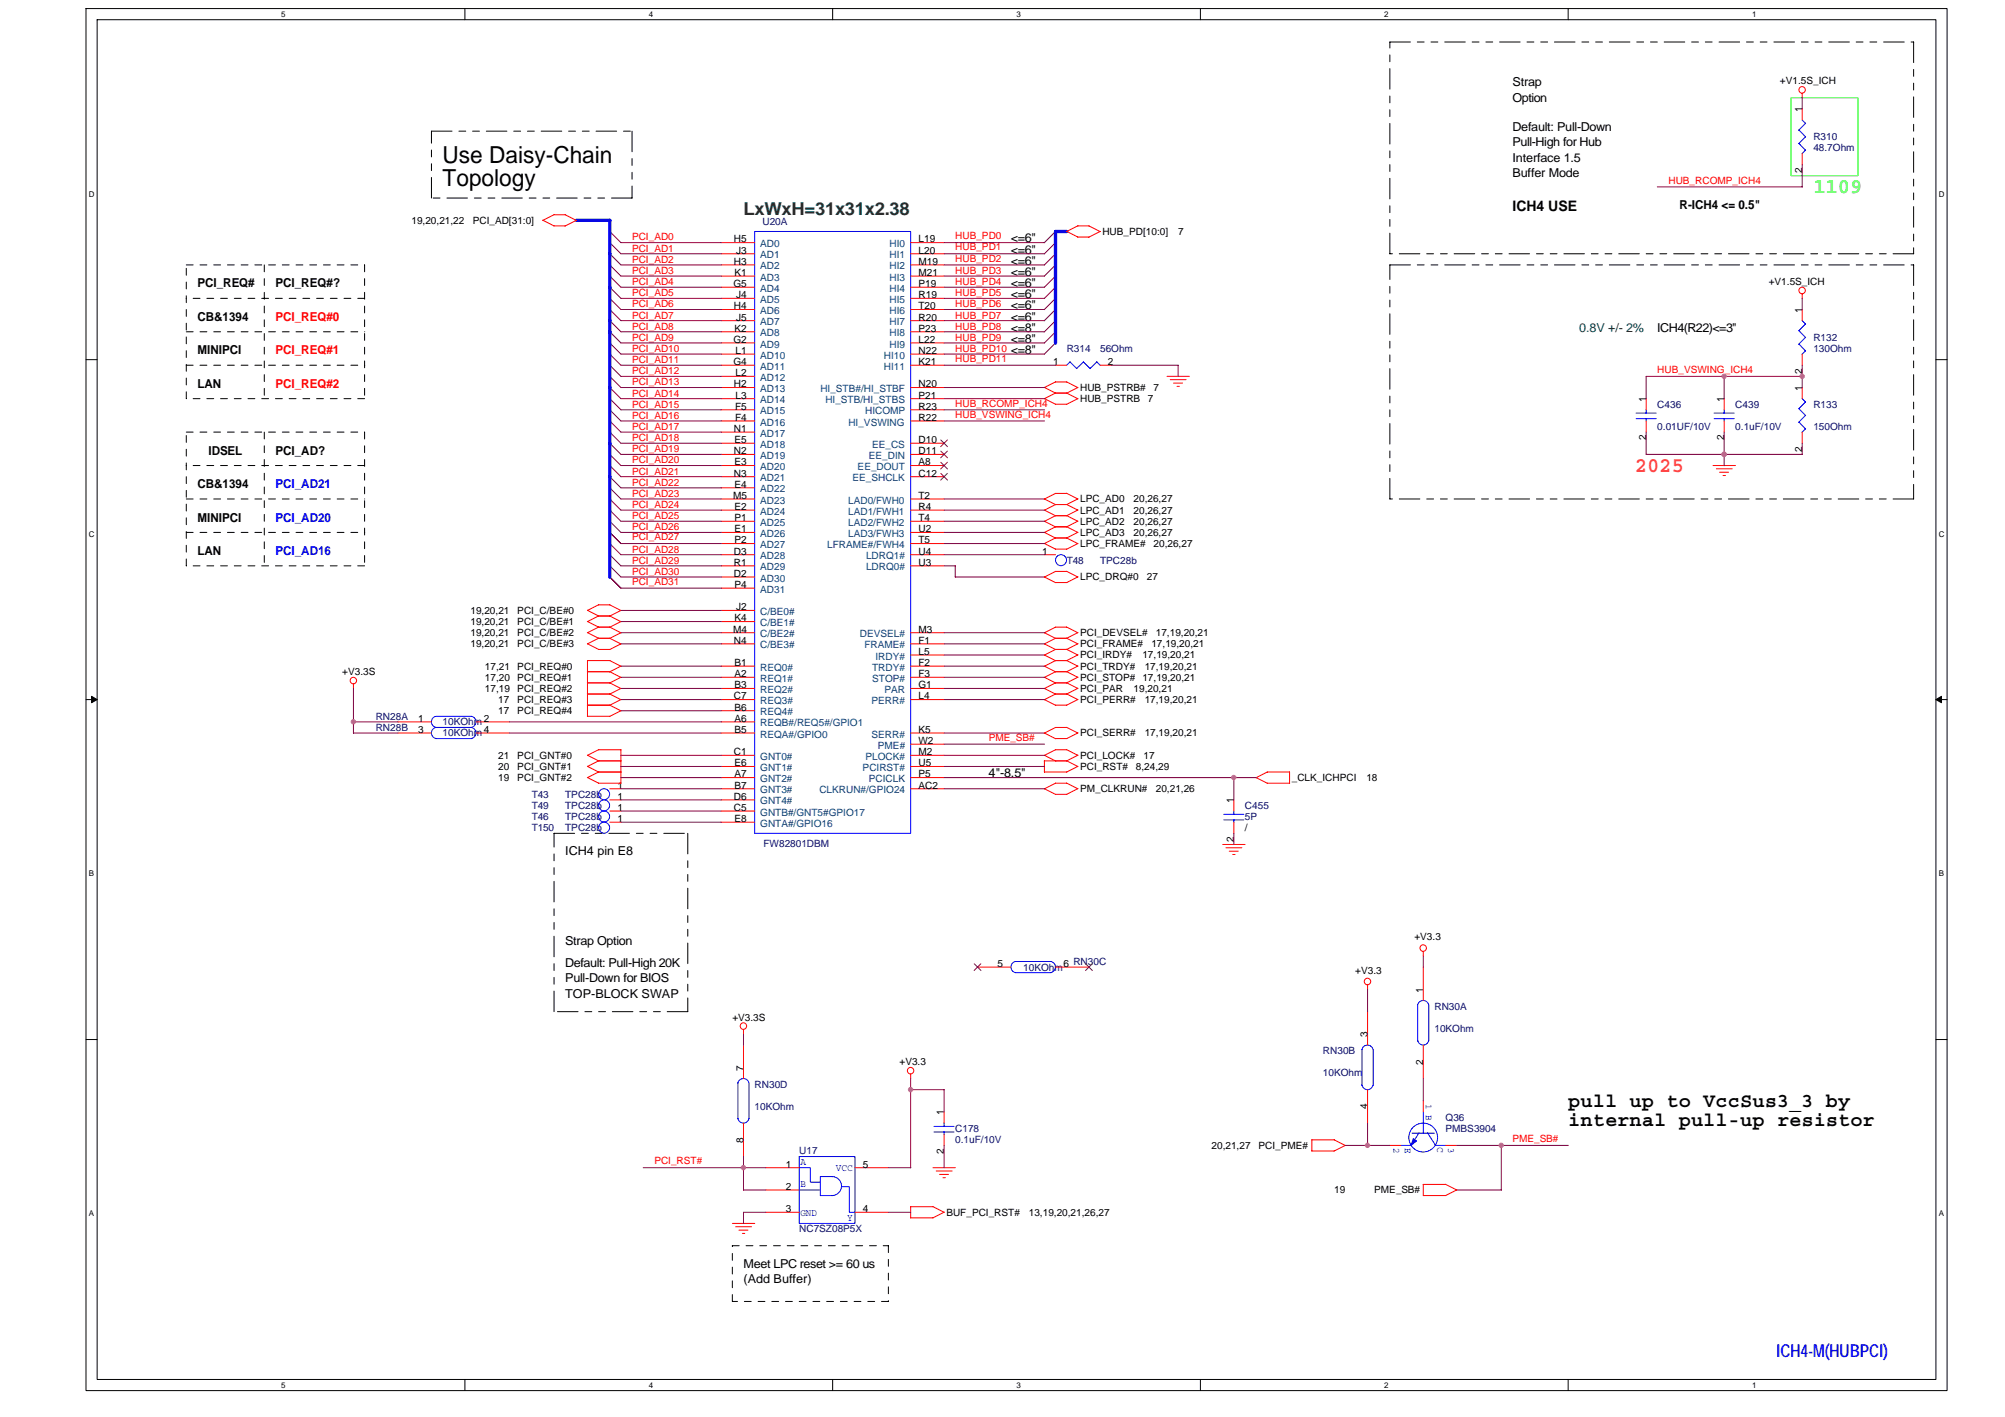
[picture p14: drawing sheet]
<svg xmlns="http://www.w3.org/2000/svg" width="297mm" height="210mm" viewBox="0 0 297 210" stroke-linecap="round" stroke-linejoin="round" font-family="sans-serif">
<defs><g id="words">
<g font-size="3.5">
<text x="65.6" y="24.2">Use Daisy-Chain</text>
<text x="65.6" y="27.6">Topology</text>
</g>
<text font-size="3.1" fill="#0f0" x="268.6" y="28.7">1109</text>
<text font-size="3.1" fill="#ff8000" x="242.2" y="69.9">2025</text>
<g font-size="3">
<text x="232.3" y="163.9">pull up to VccSus3_3 by</text>
<text x="232.3" y="166.8">internal pull-up resistor</text>
</g>
<text font-size="2.6" fill="#008000" x="110.1" y="31.8">LxWxH=31x31x2.38</text>
<text font-size="2.6" fill="#00f" x="263.2" y="201.1">ICH4-M(HUBPCI)</text>
<text font-size="2.1" x="224.1" y="31.3">ICH4 USE</text>
<g font-size="1.8">
<text x="224.1" y="12.8">Strap</text>
<text x="224.1" y="15.1">Option</text>
<text x="224.1" y="19.4">Default: Pull-Down</text>
<text x="224.1" y="21.7">Pull-High for Hub</text>
<text x="224.1" y="24">Interface 1.5</text>
<text x="224.1" y="26.3">Buffer Mode</text>
<text x="149.8" y="35.9">&lt;=6&quot;</text>
<text x="248.8" y="31">R-ICH4 &lt;= 0.5&quot;</text>
<text x="149.8" y="39.2">&lt;=6&quot;</text>
<text x="149.8" y="40.9">&lt;=6&quot;</text>
<text x="149.8" y="37.6">&lt;=6&quot;</text>
<text x="29.2" y="42.6">PCI_REQ#</text>
<text x="29.2" y="47.5">CB&amp;1394</text>
<text x="40.8" y="42.6">PCI_REQ#?</text>
<text x="149.8" y="45.8">&lt;=6&quot;</text>
<text x="149.8" y="42.5">&lt;=6&quot;</text>
<text x="149.8" y="47.5">&lt;=6&quot;</text>
<text x="149.8" y="44.2">&lt;=6&quot;</text>
<text x="29.2" y="52.5">MINIPCI</text>
<text x="149.8" y="52.4">&lt;=8&quot;</text>
<text x="149.8" y="49.1">&lt;=8&quot;</text>
<text x="149.8" y="50.8">&lt;=8&quot;</text>
<text x="245.5" y="49.1">ICH4(R22)&lt;=3&quot;</text>
<text x="29.2" y="57.4">LAN</text>
<text x="30.9" y="67.4">IDSEL</text>
<text x="40.8" y="67.4">PCI_AD?</text>
<text x="29.2" y="77.3">MINIPCI</text>
<text x="29.2" y="72.3">CB&amp;1394</text>
<text x="29.2" y="82.2">LAN</text>
<text x="146.5" y="115.2">4&quot;-8.5&quot;</text>
<text x="83.7" y="126.7">ICH4 pin E8</text>
<text x="83.7" y="139.9">Strap Option</text>
<text x="83.7" y="143.2">Default: Pull-High 20K</text>
<text x="83.7" y="145.5">Pull-Down for BIOS</text>
<text x="83.7" y="147.8">TOP-BLOCK SWAP</text>
<text x="110.1" y="187.8">Meet LPC reset &gt;= 60 us</text>
<text x="110.1" y="190.1">(Add Buffer)</text>
</g>
<g font-size="1.8" fill="#f00">
<text x="40.8" y="47.5">PCI_REQ#0</text>
<text x="40.8" y="52.5">PCI_REQ#1</text>
<text x="40.8" y="57.4">PCI_REQ#2</text>
</g>
<text font-size="1.8" fill="#008000" x="234" y="49.1">0.8V +/- 2%</text>
<g font-size="1.8" fill="#00f">
<text x="40.8" y="77.3">PCI_AD20</text>
<text x="40.8" y="72.3">PCI_AD21</text>
<text x="40.8" y="82.2">PCI_AD16</text>
</g>
<g font-size="1.5">
<text x="263.7" y="12.5">+V1.5S_ICH</text>
<text x="267" y="16.6" transform="rotate(-90 267 16.6)">1</text>
<text x="267" y="25.6" transform="rotate(-90 267 25.6)">2</text>
<text x="61" y="33.1">19,20,21,22</text>
<text x="70" y="33.1">PCI_AD[31:0]</text>
<text x="108.7" y="35.9">H5</text>
<text x="136.1" y="35.9">L19</text>
<text x="163.3" y="34.8">HUB_PD[10:0]</text>
<text x="174.5" y="34.8">7</text>
<text x="108.7" y="39.2">H3</text>
<text x="108.8" y="40.9">K1</text>
<text x="109.1" y="37.6">J3</text>
<text x="136.1" y="37.6">L20</text>
<text x="136.1" y="39.2">M19</text>
<text x="136.1" y="40.9">M21</text>
<text x="108.7" y="42.5">G5</text>
<text x="108.7" y="45.8">H4</text>
<text x="109.1" y="44.2">J4</text>
<text x="109.1" y="47.5">J5</text>
<text x="136.1" y="42.5">P19</text>
<text x="136.1" y="44.2">R19</text>
<text x="136.1" y="45.8">T20</text>
<text x="136.1" y="47.5">R20</text>
<text x="262" y="42.2">+V1.5S_ICH</text>
<text x="267" y="46.3" transform="rotate(-90 267 46.3)">1</text>
<text x="108.7" y="50.8">G2</text>
<text x="108.8" y="49.1">K2</text>
<text x="109" y="52.4">L1</text>
<text x="136.1" y="49.1">P23</text>
<text x="136.1" y="50.8">L22</text>
<text x="136.1" y="52.4">N22</text>
<text x="108.7" y="54.1">G4</text>
<text x="108.7" y="57.4">H2</text>
<text x="109" y="55.7">L2</text>
<text x="109" y="59">L3</text>
<text x="136.1" y="54.1">K21</text>
<text x="136.1" y="57.4">N20</text>
<text x="136.1" y="59">P21</text>
<text x="156" y="54.1">1</text>
<text x="160" y="59.6">HUB_PSTRB</text>
<text x="160" y="57.9">HUB_PSTRB#</text>
<text x="164.1" y="54.1">2</text>
<text x="170.1" y="59.6">7</text>
<text x="170.9" y="57.9">7</text>
<text x="243.9" y="59.5" transform="rotate(-90 243.9 59.5)">1</text>
<text x="255.4" y="59.5" transform="rotate(-90 255.4 59.5)">1</text>
<text x="267" y="57.9" transform="rotate(-90 267 57.9)">1</text>
<text x="267" y="55.3" transform="rotate(-90 267 55.3)">2</text>
<text x="108.7" y="64">N1</text>
<text x="108.8" y="65.6">E5</text>
<text x="108.9" y="60.7">F5</text>
<text x="108.9" y="62.3">F4</text>
<text x="136.1" y="60.7">R23</text>
<text x="136.1" y="62.3">R22</text>
<text x="136.1" y="65.6">D10</text>
<text x="243.9" y="65.2" transform="rotate(-90 243.9 65.2)">2</text>
<text x="255.4" y="65.2" transform="rotate(-90 255.4 65.2)">2</text>
<text x="108.7" y="67.3">N2</text>
<text x="108.7" y="70.6">N3</text>
<text x="108.8" y="68.9">E3</text>
<text x="136.1" y="67.3">D11</text>
<text x="136.1" y="68.9">A8</text>
<text x="136.1" y="70.6">C12</text>
<text x="267" y="66.9" transform="rotate(-90 267 66.9)">2</text>
<text x="108.6" y="73.9">M5</text>
<text x="108.8" y="72.2">E4</text>
<text x="108.8" y="75.5">E2</text>
<text x="108.8" y="77.2">P1</text>
<text x="136.1" y="73.9">T2</text>
<text x="136.1" y="75.5">R4</text>
<text x="136.1" y="77.2">T4</text>
<text x="160" y="74.4">LPC_AD0</text>
<text x="160" y="76.1">LPC_AD1</text>
<text x="160" y="77.7">LPC_AD2</text>
<text x="167.9" y="74.4">20,26,27</text>
<text x="167.9" y="76.1">20,26,27</text>
<text x="167.9" y="77.7">20,26,27</text>
<text x="108.7" y="82.1">D3</text>
<text x="108.7" y="83.8">R1</text>
<text x="108.8" y="78.8">E1</text>
<text x="108.8" y="80.5">P2</text>
<text x="136.1" y="78.8">U2</text>
<text x="136.1" y="80.5">T5</text>
<text x="136.1" y="82.1">U4</text>
<text x="136.1" y="83.8">U3</text>
<text x="154.4" y="82.1">1</text>
<text x="160" y="79.4">LPC_AD3</text>
<text x="160" y="81">LPC_FRAME#</text>
<text x="167.9" y="79.4">20,26,27</text>
<text x="170.9" y="81">20,26,27</text>
<text x="108.7" y="85.4">D2</text>
<text x="108.8" y="87.1">P4</text>
<text x="160" y="86">LPC_DRQ#0</text>
<text x="169.9" y="86">27</text>
<text x="69.7" y="95.9">19,20,21</text>
<text x="69.7" y="90.9">19,20,21</text>
<text x="69.7" y="94.2">19,20,21</text>
<text x="69.7" y="92.6">19,20,21</text>
<text x="76.6" y="95.9">PCI_C/BE#3</text>
<text x="76.6" y="90.9">PCI_C/BE#0</text>
<text x="76.6" y="94.2">PCI_C/BE#2</text>
<text x="76.6" y="92.6">PCI_C/BE#1</text>
<text x="108.6" y="93.7">M4</text>
<text x="108.7" y="95.4">N4</text>
<text x="108.8" y="92.1">K4</text>
<text x="109.1" y="90.4">J2</text>
<text x="136.1" y="93.7">M3</text>
<text x="136.1" y="95.4">F1</text>
<text x="160" y="94.2">PCI_DEVSEL#</text>
<text x="160" y="95.9">PCI_FRAME#</text>
<text x="170.6" y="95.9">17,19,20,21</text>
<text x="171.2" y="94.2">17,19,20,21</text>
<text x="50.7" y="100">+V3.3S</text>
<text x="71.8" y="100.8">17,20</text>
<text x="71.8" y="99.2">17,21</text>
<text x="76.6" y="100.8">PCI_REQ#1</text>
<text x="76.6" y="99.2">PCI_REQ#0</text>
<text x="108.8" y="102">B3</text>
<text x="108.8" y="100.3">A2</text>
<text x="108.8" y="98.7">B1</text>
<text x="136.1" y="97">L5</text>
<text x="136.1" y="98.7">F2</text>
<text x="136.1" y="100.3">F3</text>
<text x="136.1" y="102">G1</text>
<text x="160" y="99.2">PCI_TRDY#</text>
<text x="160" y="100.8">PCI_STOP#</text>
<text x="160" y="97.5">PCI_IRDY#</text>
<text x="169.2" y="97.5">17,19,20,21</text>
<text x="169.2" y="100.8">17,19,20,21</text>
<text x="169.6" y="99.2">17,19,20,21</text>
<text x="61.9" y="106.9">1</text>
<text x="71.7" y="106.9">2</text>
<text x="71.8" y="102.5">17,19</text>
<text x="73.8" y="105.8">17</text>
<text x="73.8" y="104.1">17</text>
<text x="76.6" y="102.5">PCI_REQ#2</text>
<text x="76.6" y="105.8">PCI_REQ#4</text>
<text x="76.6" y="104.1">PCI_REQ#3</text>
<text x="108.7" y="103.6">C7</text>
<text x="108.8" y="106.9">A6</text>
<text x="108.8" y="105.3">B6</text>
<text x="136.1" y="103.6">L4</text>
<text x="160" y="104.1">PCI_PERR#</text>
<text x="160" y="102.5">PCI_PAR</text>
<text x="167.9" y="102.5">19,20,21</text>
<text x="169.6" y="104.1">17,19,20,21</text>
<text x="61.9" y="108.6">3</text>
<text x="71.7" y="108.6">4</text>
<text x="73.8" y="112.4">21</text>
<text x="76.6" y="112.4">PCI_GNT#0</text>
<text x="108.7" y="111.9">C1</text>
<text x="108.8" y="108.6">B5</text>
<text x="108.8" y="113.5">E6</text>
<text x="136.1" y="108.6">K5</text>
<text x="136.1" y="110.2">W2</text>
<text x="136.1" y="111.9">M2</text>
<text x="136.1" y="113.5">U5</text>
<text x="160" y="112.4">PCI_LOCK#</text>
<text x="160" y="109.1">PCI_SERR#</text>
<text x="169.4" y="112.4">17</text>
<text x="169.6" y="109.1">17,19,20,21</text>
<text x="73.8" y="114">20</text>
<text x="73.8" y="115.7">19</text>
<text x="76.6" y="114">PCI_GNT#1</text>
<text x="76.6" y="115.7">PCI_GNT#2</text>
<text x="91.5" y="118.5">1</text>
<text x="91.5" y="116.8">1</text>
<text x="108.7" y="118.5">D6</text>
<text x="108.8" y="116.8">B7</text>
<text x="108.8" y="115.2">A7</text>
<text x="136.1" y="115.2">P5</text>
<text x="136.1" y="116.8">AC2</text>
<text x="160" y="117.3">PM_CLKRUN#</text>
<text x="160" y="114">PCI_RST#</text>
<text x="168.3" y="114">8,24,29</text>
<text x="171.2" y="117.3">20,21,26</text>
<text x="182.8" y="119" transform="rotate(-90 182.8 119)">1</text>
<text x="191.4" y="115.7">_CLK_ICHPCI</text>
<text x="202.4" y="115.7">18</text>
<text x="91.5" y="121.8">1</text>
<text x="91.5" y="120.1">1</text>
<text x="108.7" y="120.1">C5</text>
<text x="108.8" y="121.8">E8</text>
<text x="182.8" y="124.7" transform="rotate(-90 182.8 124.7)">2</text>
<text x="184.4" y="123.1">/</text>
<text x="147.8" y="143.2">5</text>
<text x="157.5" y="143.2">6 RN30C</text>
<text x="209.5" y="139.3">+V3.3</text>
<text x="200.8" y="144.3">+V3.3</text>
<text x="210.8" y="147" transform="rotate(-90 210.8 147)">1</text>
<text x="108.5" y="151.2">+V3.3S</text>
<text x="202.6" y="153.6" transform="rotate(-90 202.6 153.6)">3</text>
<text x="110.1" y="158.6" transform="rotate(-90 110.1 158.6)">7</text>
<text x="133.3" y="157.8">+V3.3</text>
<text x="210.8" y="157.7" transform="rotate(-90 210.8 157.7)">2</text>
<text x="139.8" y="165.2" transform="rotate(-90 139.8 165.2)">1</text>
<text x="202.6" y="164.3" transform="rotate(-90 202.6 164.3)">4</text>
<text x="110.1" y="169.2" transform="rotate(-90 110.1 169.2)">8</text>
<text x="116.4" y="173">1</text>
<text x="127.8" y="173">5</text>
<text x="139.8" y="170.9" transform="rotate(-90 139.8 170.9)">2</text>
<text x="179.5" y="170.2">20,21,27</text>
<text x="186.4" y="170.2">PCI_PME#</text>
<text x="116.4" y="176.3">2</text>
<text x="116.4" y="179.6">3</text>
<text x="127.8" y="179.6">4</text>
<text x="197.7" y="176.8">19</text>
<text x="203.6" y="176.8">PME_SB#</text>
<text x="140.2" y="180.1">BUF_PCI_RST#</text>
<text x="152.4" y="180.1">13,19,20,21,26,27</text>
</g>
<g font-size="1.5" fill="#000080">
<text x="268.6" y="20.8">R310</text>
<text x="268.6" y="22.4">48.7Ohm</text>
<text x="113" y="33.3">U20A</text>
<text x="158" y="52.1">R314</text>
<text x="163" y="52.1">56Ohm</text>
<text x="268.6" y="50.5">R132</text>
<text x="268.6" y="52.1">130Ohm</text>
<text x="245.5" y="60.4">C436</text>
<text x="245.5" y="63.7">0.01UF/10V</text>
<text x="257.1" y="60.4">C439</text>
<text x="257.1" y="63.7">0.1uF/10V</text>
<text x="268.6" y="60.4">R133</text>
<text x="268.6" y="63.7">150Ohm</text>
<text x="158" y="83.5">T48</text>
<text x="163" y="83.5">TPC28b</text>
<text x="55.7" y="106.6">RN28A</text>
<text x="65.6" y="107.4">10KOhm</text>
<text x="55.7" y="108.3">RN28B</text>
<text x="65.6" y="109.1">10KOhm</text>
<text x="78.8" y="119.8">T49</text>
<text x="78.8" y="118.2">T43</text>
<text x="83.7" y="119.8">TPC28b</text>
<text x="83.7" y="118.2">TPC28b</text>
<text x="184.4" y="119.8">C455</text>
<text x="78.8" y="123.1">T150</text>
<text x="78.8" y="121.5">T46</text>
<text x="83.7" y="123.1">TPC28b</text>
<text x="83.7" y="121.5">TPC28b</text>
<text x="113.1" y="125.4">FW82801DBM</text>
<text x="184.4" y="121.5">5P</text>
<text x="151.6" y="143.8">10KOhm</text>
<text x="212.5" y="149.5">RN30A</text>
<text x="212.5" y="152.8">10KOhm</text>
<text x="111.8" y="161.1">RN30D</text>
<text x="196" y="156.1">RN30B</text>
<text x="196" y="159.4">10KOhm</text>
<text x="111.8" y="164.4">10KOhm</text>
<text x="141.5" y="167.7">C178</text>
<text x="214.2" y="166.1">Q36</text>
<text x="214.2" y="167.7">PMBS3904</text>
<text x="118.4" y="171">U17</text>
<text x="141.5" y="169.4">0.1uF/10V</text>
<text x="118.4" y="182.6">NC7SZ08P5X</text>
</g>
<g font-size="1.5" fill="#f00">
<text x="247.2" y="27.2">HUB_RCOMP_ICH4</text>
<text x="93.6" y="35.6">PCI_AD0</text>
<text x="141.5" y="35.5">HUB_PD0</text>
<text x="93.6" y="37.3">PCI_AD1</text>
<text x="93.6" y="40.6">PCI_AD3</text>
<text x="93.6" y="38.9">PCI_AD2</text>
<text x="141.5" y="37.1">HUB_PD1</text>
<text x="141.5" y="40.6">HUB_PD3</text>
<text x="141.5" y="38.8">HUB_PD2</text>
<text x="93.6" y="47.2">PCI_AD7</text>
<text x="93.6" y="42.2">PCI_AD4</text>
<text x="93.6" y="43.9">PCI_AD5</text>
<text x="93.6" y="45.5">PCI_AD6</text>
<text x="141.5" y="47.2">HUB_PD7</text>
<text x="141.5" y="43.9">HUB_PD5</text>
<text x="141.5" y="45.5">HUB_PD6</text>
<text x="141.5" y="42.2">HUB_PD4</text>
<text x="93.6" y="52.1">PCI_AD10</text>
<text x="93.6" y="48.8">PCI_AD8</text>
<text x="93.6" y="53.8">PCI_AD11</text>
<text x="93.6" y="50.5">PCI_AD9</text>
<text x="141.5" y="52.1">HUB_PD10</text>
<text x="141.5" y="53.6">HUB_PD11</text>
<text x="141.5" y="48.8">HUB_PD8</text>
<text x="141.5" y="50.5">HUB_PD9</text>
<text x="93.6" y="55.4">PCI_AD12</text>
<text x="93.6" y="57.1">PCI_AD13</text>
<text x="93.6" y="58.7">PCI_AD14</text>
<text x="245.5" y="55.3">HUB_VSWING_ICH4</text>
<text x="93.6" y="62">PCI_AD16</text>
<text x="93.6" y="60.4">PCI_AD15</text>
<text x="93.6" y="65.3">PCI_AD18</text>
<text x="93.6" y="63.7">PCI_AD17</text>
<text x="141.5" y="61.9">HUB_VSWING_ICH4</text>
<text x="141.5" y="60.2">HUB_RCOMP_ICH4</text>
<text x="93.6" y="71.9">PCI_AD22</text>
<text x="93.6" y="70.3">PCI_AD21</text>
<text x="93.6" y="67">PCI_AD19</text>
<text x="93.6" y="68.6">PCI_AD20</text>
<text x="93.6" y="76.9">PCI_AD25</text>
<text x="93.6" y="75.2">PCI_AD24</text>
<text x="93.6" y="73.6">PCI_AD23</text>
<text x="93.6" y="81.9">PCI_AD28</text>
<text x="93.6" y="78.5">PCI_AD26</text>
<text x="93.6" y="83.5">PCI_AD29</text>
<text x="93.6" y="80">PCI_AD27</text>
<text x="93.6" y="85.2">PCI_AD30</text>
<text x="93.6" y="86.6">PCI_AD31</text>
<text x="146.5" y="109.7">PME_SB#</text>
<text x="96.9" y="172.5">PCI_RST#</text>
<text x="224.1" y="169.2">PME_SB#</text>
</g>
<g font-size="1.5" fill="#004080">
<text x="112.6" y="36.6">AD0</text>
<text x="112.6" y="38.3">AD1</text>
<text x="112.6" y="39.9">AD2</text>
<text x="112.6" y="41.6">AD3</text>
<text x="131.8" y="36.6">HI0</text>
<text x="131.8" y="38.3">HI1</text>
<text x="131.8" y="39.9">HI2</text>
<text x="131.8" y="41.6">HI3</text>
<text x="112.6" y="43.2">AD4</text>
<text x="112.6" y="44.9">AD5</text>
<text x="112.6" y="46.5">AD6</text>
<text x="131.8" y="43.2">HI4</text>
<text x="131.8" y="44.9">HI5</text>
<text x="131.8" y="46.5">HI6</text>
<text x="112.6" y="48.2">AD7</text>
<text x="112.6" y="49.8">AD8</text>
<text x="112.6" y="51.5">AD9</text>
<text x="112.6" y="53.1">AD10</text>
<text x="131" y="53.1">HI10</text>
<text x="131.8" y="48.2">HI7</text>
<text x="131.8" y="49.8">HI8</text>
<text x="131.8" y="51.5">HI9</text>
<text x="112.6" y="54.8">AD11</text>
<text x="112.6" y="56.4">AD12</text>
<text x="112.6" y="58.1">AD13</text>
<text x="112.6" y="59.7">AD14</text>
<text x="121.5" y="58.1">HI_STB#/HI_STBF</text>
<text x="122.3" y="59.7">HI_STB/HI_STBS</text>
<text x="131" y="54.8">HI11</text>
<text x="112.6" y="61.4">AD15</text>
<text x="112.6" y="63">AD16</text>
<text x="112.6" y="64.7">AD17</text>
<text x="125.7" y="63">HI_VSWING</text>
<text x="128.2" y="61.4">HICOMP</text>
<text x="112.6" y="66.3">AD18</text>
<text x="112.6" y="68">AD19</text>
<text x="112.6" y="69.6">AD20</text>
<text x="112.6" y="71.3">AD21</text>
<text x="126.3" y="71.3">EE_SHCLK</text>
<text x="127.1" y="69.6">EE_DOUT</text>
<text x="128.7" y="68">EE_DIN</text>
<text x="129.2" y="66.3">EE_CS</text>
<text x="112.6" y="72.9">AD22</text>
<text x="112.6" y="74.6">AD23</text>
<text x="112.6" y="76.2">AD24</text>
<text x="112.6" y="77.9">AD25</text>
<text x="125.7" y="74.6">LAD0/FWH0</text>
<text x="125.7" y="76.2">LAD1/FWH1</text>
<text x="125.7" y="77.9">LAD2/FWH2</text>
<text x="112.6" y="79.5">AD26</text>
<text x="112.6" y="81.2">AD27</text>
<text x="112.6" y="82.8">AD28</text>
<text x="122.6" y="81.2">LFRAME#/FWH4</text>
<text x="125.7" y="79.5">LAD3/FWH3</text>
<text x="128.3" y="82.8">LDRQ1#</text>
<text x="112.6" y="84.5">AD29</text>
<text x="112.6" y="86.1">AD30</text>
<text x="112.6" y="87.8">AD31</text>
<text x="128.3" y="84.5">LDRQ0#</text>
<text x="112.6" y="91.1">C/BE0#</text>
<text x="112.6" y="92.8">C/BE1#</text>
<text x="112.6" y="94.4">C/BE2#</text>
<text x="127.4" y="94.4">DEVSEL#</text>
<text x="112.6" y="96.1">C/BE3#</text>
<text x="112.6" y="101">REQ1#</text>
<text x="112.6" y="99.4">REQ0#</text>
<text x="128.1" y="96.1">FRAME#</text>
<text x="129.2" y="99.4">TRDY#</text>
<text x="129.2" y="101">STOP#</text>
<text x="129.7" y="97.7">IRDY#</text>
<text x="112.6" y="107.6">REQB#/REQ5#/GPIO1</text>
<text x="112.6" y="106">REQ4#</text>
<text x="112.6" y="104.3">REQ3#</text>
<text x="112.6" y="102.7">REQ2#</text>
<text x="129.1" y="104.3">PERR#</text>
<text x="131" y="102.7">PAR</text>
<text x="112.6" y="109.3">REQA#/GPIO0</text>
<text x="112.6" y="112.6">GNT0#</text>
<text x="128.2" y="112.6">PLOCK#</text>
<text x="129.1" y="109.3">SERR#</text>
<text x="130.1" y="110.9">PME#</text>
<text x="112.6" y="119.2">GNT4#</text>
<text x="112.6" y="117.5">GNT3#</text>
<text x="112.6" y="115.9">GNT2#</text>
<text x="112.6" y="114.2">GNT1#</text>
<text x="121.4" y="117.5">CLKRUN#/GPIO24</text>
<text x="127.8" y="114.2">PCIRST#</text>
<text x="128.7" y="115.9">PCICLK</text>
<text x="112.6" y="122.5">GNTA#/GPIO16</text>
<text x="112.6" y="120.8">GNTB#/GNT5#GPIO17</text>
</g>
<g font-size="1.5" fill="#00f">
<text x="211.2" y="163.6" transform="rotate(90 211.2 163.6)">1 B</text>
<text x="118.6" y="172.5">A</text>
<text x="123.8" y="173.5">VCC</text>
<text x="206.5" y="170" transform="rotate(90 206.5 170)">2</text>
<text x="208.1" y="170" transform="rotate(90 208.1 170)">E</text>
<text x="212.9" y="169.8" transform="rotate(90 212.9 169.8)">C</text>
<text x="214.5" y="170" transform="rotate(90 214.5 170)">3</text>
<text x="118.6" y="175.8">B</text>
<text x="118.6" y="180.1">GND</text>
<text x="125.5" y="180.9">Y</text>
</g>
<g font-size="1.2">
<text x="41.6" y="2.5">5</text>
<text x="96.1" y="2.5">4</text>
<text x="150.6" y="2.5">3</text>
<text x="205.1" y="2.5">2</text>
<text x="259.6" y="2.5">1</text>
<text x="13.2" y="29.1">D</text>
<text x="287.2" y="29.1">D</text>
<text x="13.2" y="79.5">C</text>
<text x="287.2" y="79.5">C</text>
<text x="13.2" y="129.8">B</text>
<text x="287.2" y="129.8">B</text>
<text x="13.2" y="180.2">A</text>
<text x="287.2" y="180.2">A</text>
<text x="41.6" y="205.5">5</text>
<text x="96.1" y="205.5">4</text>
<text x="150.6" y="205.5">3</text>
<text x="205.1" y="205.5">2</text>
<text x="259.6" y="205.5">1</text>
</g>
</g></defs>
<path d="M12.7 1.3h275.8v204.7h-275.8zM14.4 2.9h272.4v201.4h-272.4z" fill="none" stroke="#000" stroke-width=".15"/>
<g fill="#fff">
<path d="M41.6 1.4h.7v1.3h-.7z"/>
<path d="M41.6 204.5h.7v1.3h-.7z"/>
</g>
<path d="M68.9 1.3v1.6M68.9 204.3v1.7" fill="none" stroke="#000" stroke-width=".15"/>
<g fill="#fff">
<path d="M96.1 1.4h.6v1.3h-.6z"/>
<path d="M96.1 204.5h.6v1.3h-.6z"/>
</g>
<path d="M123.4 1.3v1.6M123.4 204.3v1.7" fill="none" stroke="#000" stroke-width=".15"/>
<g fill="#fff">
<path d="M150.6 1.4h.6v1.3h-.6z"/>
<path d="M150.6 204.5h.6v1.3h-.6z"/>
</g>
<path d="M177.8 1.3v1.6M177.8 204.3v1.7" fill="none" stroke="#000" stroke-width=".15"/>
<g fill="#fff">
<path d="M205.1 1.4h.6v1.3h-.6z"/>
<path d="M205.1 204.5h.6v1.3h-.6z"/>
</g>
<path d="M232.3 1.3v1.6M232.3 204.3v1.7" fill="none" stroke="#000" stroke-width=".15"/>
<g fill="#fff">
<path d="M259.6 1.4h.6v1.3h-.6z"/>
<path d="M259.6 204.5h.6v1.3h-.6z"/>
<path d="M13.2 28.1h.8v1.3h-.8z"/>
<path d="M287.2 28.1h.9v1.3h-.9z"/>
<path d="M13.2 78.4h.8v1.3h-.8z"/>
<path d="M287.2 78.4h.9v1.3h-.9z"/>
</g>
<path d="M12.7 53.3h1.7M286.8 53.3h1.7" fill="none" stroke="#000" stroke-width=".15"/>
<g fill="#fff">
<path d="M13.2 128.8h.7v1.3h-.7z"/>
<path d="M287.2 128.8h.8v1.3h-.8z"/>
</g>
<path d="M12.7 103.6h1.7M286.8 103.6h1.7" fill="none" stroke="#000" stroke-width=".15"/>
<path d="M13.6 103.1l.8 .5-.8 .5zM286.8 103.6l.8-.5v1z" fill="#000" stroke="#000" stroke-width=".15"/>
<g fill="#fff">
<path d="M13.2 179.2h.7v1.2h-.7z"/>
<path d="M287.2 179.2h.8v1.2h-.8z"/>
</g>
<path d="M12.7 154h1.7M286.8 154h1.7" fill="none" stroke="#000" stroke-width=".15"/>
<g fill="none" stroke="#000" stroke-width=".15" stroke-dasharray="1 1 1 1 1 1 1 1">
<path d="M27.6 39.2h26.4M39.2 39.2v19.9M54 39.2v19.9M27.6 49.1h26.4M27.6 54.1h26.4M27.6 59.1v-19.9M54 44.2h-26.4M54 59.1h-26.4M27.6 73.9h26.4M27.6 78.9h26.4M27.6 64h26.4M39.2 64v19.8"/>
<path d="M54 69h-26.4M54 64v19.8M27.6 83.8v-19.8M54 83.8h-26.4M108.5 184.5h23.1M108.5 192.8v-8.3M131.6 184.5v8.3M131.6 192.8h-23.1"/>
</g>
<g fill="none" stroke="#000" stroke-width=".15" stroke-dasharray="3 1 1 1 1 1">
<path d="M63.9 19.4h29.7M93.6 19.4v9.9M205.9 6.2h77.6M283.5 6.2v31.4M63.9 29.3v-9.9M93.6 29.3h-29.7M205.9 37.6v-31.4M205.9 39.2h77.6M283.5 37.6h-77.6M283.5 39.2v34.7M205.9 73.9v-34.7M283.5 73.9h-77.6"/>
<path d="M82.1 123.4h19.8M101.9 123.4v26.5M82.1 149.9v-26.5M101.9 149.9h-19.8"/>
</g>
<path d="M265.3 14.5h9.9v11.5h-9.9z" fill="none" stroke="#0f0" stroke-width=".15"/>
<g fill="none" stroke="#f00" stroke-width=".15">
<path d="M267 13.8v.7M267 16.1v1.7M80.4 32.6l1.7 .9h1.6M82.1 31.8h1.7l1.6 .9M82.1 31.8l-1.7 .8M85.4 32.6l-1.7 .9M106.8 35.9h5M106.8 37.6h5M106.8 39.2h5M134.9 35.9h5M134.9 37.6h5M134.9 39.2h5"/>
<path d="M158 34.3l1.7 .8h1.6M159.7 33.5h1.7l1.6 .8M159.7 33.4l-1.7 .9M163 34.3l-1.7 .8M267 22.7v1.7M106.8 55.8h5M106.8 54.1h5M106.8 40.9h5M106.8 42.5h5M106.8 44.2h5M106.8 45.8h5M106.8 47.5h5"/>
<path d="M106.8 49.1h5M106.8 50.8h5M106.8 52.5h5M106.8 57.4h5M106.8 59.1h5M134.9 54.1h5M134.9 40.9h5M134.9 42.5h5M134.9 44.2h5M134.9 45.8h5M134.9 47.5h5M134.9 49.1h5"/>
<path d="M134.9 50.8h5M134.9 52.5h5M134.9 57.4h5M134.9 59.1h5M154.7 57.4l1.7 .8h1.6l1.7 .9M154.7 59l1.7 .9h1.6M156.4 54.1h1.6M156.4 56.6h1.6l1.7 .8M156.4 58.2l-1.7 .9M156.4 56.6l-1.7 .8M159.7 59.1l-1.7 .8M159.7 57.4l-1.7 .9"/>
<path d="M163 54.1h1.6M172.9 55.8h3.3M173.4 56.2h2.3M173.9 56.7h1.3M174.4 57.2h.3M243.9 59.1v1.6M255.4 59.1v1.6M267 43.5v.7M267 45.8v1.7M267 52.5v1.6M267 57.4v1.7M106.8 69h5"/>
<path d="M106.8 60.7h5M106.8 62.4h5M106.8 65.7h5M106.8 67.3h5M106.8 70.6h5M106.8 73.9h5M106.8 75.6h5M106.8 77.2h5M106.8 78.9h5M106.8 64h5M106.8 72.3h5M134.9 69h5"/>
<path d="M134.9 60.7h5M134.9 62.4h5M134.9 65.7h5M134.9 67.3h5M134.9 70.6h5M134.9 73.9h5M134.9 75.6h5M134.9 77.2h5M134.9 78.9h5M154.7 73.9l1.7 .9M154.7 75.6l1.7 .8M154.7 78.9l1.7 .8"/>
<path d="M154.7 77.2l1.7 .9M156.4 79.7h1.6M156.4 79.7l-1.7 .8M158 73.1l1.7 .8M158 74.7l1.7 .9M158 78l1.7 .9M158 76.4l1.7 .8M158 73.1h-1.6l-1.7 .8M158 79.7l1.7 .8M159.7 73.9l-1.7 .8h-1.6l-1.7 .9M159.7 75.5l-1.7 .9h-1.6l-1.7 .8M159.7 77.2l-1.7 .8h-1.6l-1.7 .9"/>
<path d="M159.7 78.8l-1.7 .9M243.9 62.4v1.6M253.8 69h3.3M254.3 69.4h2.3M254.8 70h1.3M255.3 70.4h.3M255.4 62.4v1.6M267 64v1.7M87 92.1l1.7 .8h1.7M87 93.7l1.7 .9h1.7M87 99.5h3.4M87 95.4l1.7 .8h1.6"/>
<path d="M87 90.4l1.7 .8h1.7M87 97.8v8.3M87 97.9h3.4M88.7 89.6h1.7M88.7 94.5l-1.7 .9M88.7 89.6l-1.7 .8M88.7 92.9l-1.7 .8M88.7 91.2l-1.7 .9M90.3 99.5l1.7 .9-1.7 .8M90.3 97.9l1.7 .8M90.3 94.6l1.7 .8M90.3 89.6l1.7 .8"/>
<path d="M90.3 92.9l1.7 .8-1.7 .9M90.3 91.2l1.7 .9M92 98.7l-1.7 .8M92 95.4l-1.7 .8M92 90.4l-1.7 .9M92 92.1l-1.7 .8M106.8 82.2h5M106.8 80.5h5M106.8 83.8h5M106.8 85.5h5M106.8 87.1h5M106.8 90.4h5"/>
<path d="M106.8 92.1h5M106.8 93.7h5M106.8 95.4h5M106.8 98.7h5M134.9 82.2h5M134.9 80.5h5M134.9 83.8h5M134.9 93.7h5M134.9 95.4h5M134.9 98.7h5M134.9 97h5M154.7 80.5l1.7 .8h1.6"/>
<path d="M154.7 82.2h1.7M154.7 93.7l1.7 .9M154.7 98.7l1.7 .8M154.7 85.5l1.7 .8M154.7 95.4l1.7 .8M154.7 97l1.7 .9M158 92.9l1.7 .8M158 97.8l1.7 .9M158 84.6l1.7 .9M158 94.5l1.7 .9M158 99.5l1.7 .8M158 96.2l1.7 .8"/>
<path d="M158 92.9h-1.6l-1.7 .8M158 84.6h-1.6l-1.7 .9M159.7 80.5l-1.7 .9M159.7 93.7l-1.7 .9h-1.6l-1.7 .8M159.7 98.7l-1.7 .8h-1.6l-1.7 .9M159.7 97l-1.7 .9h-1.6l-1.7 .8M159.7 95.4l-1.7 .8h-1.6l-1.7 .8M159.7 85.4l-1.7 .9h-1.6M52.4 101.3v.7M59 106.9h4.9M59 108.6h4.9M70.5 106.9h5"/>
<path d="M70.5 108.6h5M87 102.8h3.4M87 104.5h3.4M87 101.2h3.4M87 111.9l1.7 .8h3.3M87 115.2l1.7 .8h3.3M87 106.1h3.3M87 113.5l1.7 .9h3.3M88.7 111.1h3.3v4.9M88.7 111l-1.7 .9M88.7 112.7l-1.7 .8M88.7 114.3l-1.7 .9"/>
<path d="M90.3 118.5h1.7M90.3 116.8h1.7M90.3 101.2l1.7 .8M90.3 104.5l1.7 .8-1.7 .8M90.3 102.8l1.7 .9M92 102l-1.7 .8M92 103.6l-1.7 .9M106.8 106.9h5M106.8 118.5h5M106.8 108.6h5M106.8 105.3h5M106.8 103.6h5"/>
<path d="M106.8 102h5M106.8 100.3h5M106.8 116.8h5M106.8 115.2h5M106.8 113.5h5M106.8 111.9h5M134.9 108.6h5M134.9 103.6h5M134.9 102h5M134.9 100.3h5M134.9 116.8h5M134.9 115.2h5"/>
<path d="M134.9 113.5h5M134.9 111.9h5M134.9 110.2h5M154.7 103.6l1.7 .9M154.7 111.9l1.7 .8M154.7 116.8l1.7 .9M154.7 100.3l1.7 .9M154.7 108.6l1.7 .8M154.7 112.7v1.7h3.3l1.7-.9M154.7 102l1.7 .8M158 102.8l1.7 .8M158 111l1.7 .9"/>
<path d="M158 116l1.7 .8M158 107.7l1.7 .9M158 112.7l1.7 .8M158 101.1l1.7 .9M158 111.1h-1.6l-1.7 .8M158 116h-1.6l-1.7 .9M158 107.8h-1.6l-1.7 .8M159.7 102l-1.7 .8h-1.6l-1.7 .9M159.7 103.6l-1.7 .9h-1.6M159.7 100.3l-1.7 .9h-1.6l-1.7 .8M159.7 111.9l-1.7 .8h-3.3M159.7 116.8l-1.7 .9h-1.6"/>
<path d="M159.7 108.6l-1.7 .8h-1.6M182.8 118.5v1.6M186.1 115.2l1.7 .8M187.7 116h3.4M191 114.4h-3.3l-1.6 .8M191 114.3v1.7M90.3 121.8h1.7M90.3 120.1h1.7M106.8 121.8h5M106.8 120.1h5M181.1 125.1h3.4M181.6 125.6h2.4"/>
<path d="M182.1 126.1h1.3M182.6 126.6h.4M182.8 121.8v1.6M110.1 152.5v.7M110.1 154.8v5M134.9 159.1v.7M144.8 143.3h5M156.4 143.3h4.9M202.6 145.9v.7M202.6 149.9v4.9M210.9 140.9v.7M210.9 143.3v4.9"/>
<path d="M210.9 154.8v5M110.1 166.4v4.9M113.5 173h4.9M113.5 176.3h4.9M113.5 179.6h4.9M126.7 173h4.9M126.7 179.6h4.9M134.9 178.8h3.3M134.9 178.8v1.6h3.3l1.7-.8M138.2 178.7l1.7 .9M138.2 173h3.3M138.7 173.5h2.4"/>
<path d="M139.2 174h1.3M139.7 174.5h.4M139.9 164.7v1.7M139.9 168v1.7M194.3 168.8h3.4l1.6 .9M194.3 168.8v1.7h3.4M199.3 169.7l-1.7 .8M202.6 161.4v5M205.9 169.7h1.7M210.9 163.1v1.6M214.2 177.1l1.6-.8-1.6-.8h-3.3v1.6h3.3M214.2 169.7h1.6"/>
<path d="M108.5 181.2h3.3M109 181.7h2.3M109.5 182.2h1.3M110 182.7h.3"/>
<circle cx="267" cy="13.3" r=".48"/>
<circle cx="267" cy="43" r=".48"/>
<circle cx="52.3" cy="100.8" r=".48"/>
<circle cx="110.1" cy="152" r=".48"/>
<circle cx="134.9" cy="158.6" r=".48"/>
<circle cx="202.6" cy="145.4" r=".48"/>
<circle cx="210.8" cy="140.4" r=".48"/>
</g>
<g fill="none" stroke="#00f" stroke-width=".15">
<path d="M266.5 19.3l1 1-1 1M267 17.8l.5 .5M267.5 18.3l-1 1M111.8 34.3h23.1v89.1h-23.1zM266.5 21.3l1 .9-.5 .6M158.5 53.6l-.5 .5M160.5 53.6l1 1M160.5 53.6l-1 1-1-1M162.5 53.6l.5 .5M162.5 53.6l-1 1M266.5 51l1 1M266.5 49l1 1"/>
<path d="M267 47.5l.5 .5-1 1M267 59.1l.5 .4-1 1.1M267.5 52l-.5 .5M267.5 50l-1 1M242.4 61.2h3M242.4 62h3M243.9 60.7v.5M243.9 62v.4M253.9 61.2h3M253.9 62h3M255.4 60.7v.5M255.4 62v.4"/>
<path d="M266.5 62.5l1 1M266.5 60.5l1 1.1M267.5 63.5l-.5 .5M267.5 61.5l-1 1M64.5 106.1a.83 .83 0 0 0-.6 .9 .83 .83 0 0 0 .7 .7M64.5 107.8a.83 .83 0 0 0-.6 .8 .83 .83 0 0 0 .7 .8M64.6 106.1h5.3a.82 .82 0 0 1 .6 .9 .82 .82 0 0 1-.7 .7M64.6 107.8h5.3M64.6 109.4h5.3M69.9 107.8a.82 .82 0 0 1 .6 .8 .82 .82 0 0 1-.7 .8M181.3 120.6h3M181.3 121.5h3"/>
<path d="M182.8 120.1v.5M182.8 121.5v.3M150.4 142.5a.83 .83 0 0 0-.6 .8 .83 .83 0 0 0 .6 .8M150.4 142.4l5.3 .1a.82 .82 0 0 1 .7 .8 .82 .82 0 0 1-.7 .8M150.4 144.1h5.3M201.8 155.5v5.3M203.4 155.4a.83 .83 0 0 0-.8-.6 .83 .83 0 0 0-.8 .6M203.4 155.5v5.3M210 154.1a.82 .82 0 0 0 .8 .7 .82 .82 0 0 0 .8-.6M211.6 148.8a.83 .83 0 0 0-.8-.6 .83 .83 0 0 0-.8 .6v5.4M211.7 148.9v5.3M109.3 165.7a.82 .82 0 0 0 .8 .7 .82 .82 0 0 0 .8-.7"/>
<path d="M110.9 160.4a.83 .83 0 0 0-.8-.6 .83 .83 0 0 0-.8 .6v5.3M111 160.4v5.3M118.4 173h1.7v2.1h1.4M118.4 171.3h8.3v9.9h-8.3zM118.4 176.3h3.1M123.2 174.3a1.4 1.4 0 0 1 1.5 1.4 1.4 1.4 0 0 1-1.5 1.4M123.4 174.3h-1.9v2.8h1.9M124.7 175.8h1.1v3.8h.9M138.4 166.9h2.9M138.4 167.7h2.9M139.9 166.3v.6M139.9 167.7v.3"/>
<path d="M201.8 160.7a.82 .82 0 0 0 .8 .7 .82 .82 0 0 0 .8-.6M207.5 169.7h1.5M209.2 167.9h3.3M210.2 167.9l-1.2 1.8M210.9 164.7v3.2M211.5 167.8l1.2 1.9h1.5"/>
<circle cx="157.2" cy="83" r=".81"/>
<circle cx="89.5" cy="119.3" r=".81"/>
<circle cx="89.5" cy="117.7" r=".81"/>
<circle cx="89.5" cy="121" r=".81"/>
<circle cx="89.5" cy="122.6" r=".81"/>
<circle cx="210.8" cy="168.5" r="2.14"/>
</g>
<path d="M209.4 168.7l.5 .3-.9 .7z" fill-rule="evenodd" fill="#00f" stroke="#00f" stroke-width=".15"/>
<path d="M139.4 65.2l1 1M139.4 66.8l1 1M139.4 68.5l1 1M139.4 70.1l1 1M140.4 65.2l-1 1M140.4 66.8l-1 1M140.4 68.5l-1 1M140.4 70.1l-1 1M144.3 142.8l1 1M145.3 142.8l-1 1M160.8 142.8l1 1M161.8 142.8l-1 1" fill="none" stroke="#804000" stroke-width=".15"/>
<g fill="none" stroke="#800040" stroke-width=".15">
<path d="M267 14.5v1.7M90.3 34.3l1.7 1.6h14.9M90.3 39.2l1.7 1.7h14.9M90.3 37.6l1.7 1.6h14.9M90.3 35.9l1.7 1.7h14.9M139.9 35.9h14.8M139.9 37.6h14.8M139.9 39.2h14.8M156.4 39.2l-1.7 1.7M156.4 37.6l-1.7 1.7M156.4 34.3l-1.7 1.7M156.4 35.9l-1.7 1.7"/>
<path d="M267 24.4v3.3h-21.5M90.3 54.1l1.7 1.7h14.9M90.3 57.4l1.7 1.7h14.9M90.3 59l1.7 1.7h14.9M90.3 49.1l1.7 1.7h14.9M90.3 55.7l1.7 1.7h14.9M90.3 40.9l1.7 1.6h14.9M90.3 45.8l1.7 1.7h14.9M90.3 52.4l1.7 1.7h14.9M90.3 42.5l1.7 1.7h14.9M90.3 44.2l1.7 1.6h14.9M90.3 47.5l1.7 1.6h14.9"/>
<path d="M90.3 50.8l1.7 1.7h14.9M139.9 57.4h14.8M139.9 47.5h14.8M139.9 44.2h14.8M139.9 52.5h14.8M139.9 40.9h14.8M139.9 42.5h14.8M139.9 45.8h14.8M139.9 49.1h14.8M139.9 54.1h16.5M139.9 59.1h14.8M139.9 50.8h14.8"/>
<path d="M156.4 49.1l-1.7 1.7M156.4 44.2l-1.7 1.7M156.4 40.9l-1.7 1.7M156.4 47.5l-1.7 1.7M156.4 50.8l-1.7 1.7M156.4 45.8l-1.7 1.7M156.4 42.5l-1.7 1.7M164.6 54.1h10M174.5 54.1v1.7M255.4 55.8v3.3M267 44.2v1.7M267 54.1v3.3"/>
<path d="M267 55.8h-23.1v3.3M90.3 67.3l1.7 1.7h14.9M90.3 75.5l1.7 1.7h14.9M90.3 72.2l1.7 1.7h14.9M90.3 68.9l1.7 1.7h14.9M90.3 73.9l1.7 1.7h14.9M90.3 77.2l1.7 1.7h14.9M90.3 65.6l1.7 1.7h14.9M90.3 62.3l1.7 1.7h14.9M90.3 70.6l1.7 1.7h14.9M90.3 78.8l1.7 1.7h14.9M90.3 60.7l1.7 1.7h14.9"/>
<path d="M90.3 64l1.7 1.7h14.9M139.9 77.2h14.8M139.9 62.4h14.8M139.9 73.9h14.8M139.9 75.6h14.8M139.9 78.9h14.8M139.9 60.7h14.8M243.9 64v3.3M243.9 67.3h23.1M255.4 64v5M267 65.7v1.6M90.3 85.4l1.7 1.7h14.9"/>
<path d="M90.3 80.5l1.7 1.7h14.9M90.3 82.1l1.7 1.7h14.9M90.3 83.8l1.7 1.7h14.9M92 95.4h14.9M92 90.4h14.9M92 93.7h14.9M92 98.7h14.9M92 92.1h14.9M139.9 82.2h14.8M139.9 83.8h1.6M139.9 95.4h14.8M139.9 80.5h14.8"/>
<path d="M139.9 97h14.8M139.9 93.7h14.8M139.9 98.7h14.8M141.5 83.8v1.7h13.2M52.4 106.9h6.6M52.4 102v6.6h6.6M75.5 106.9h31.4M75.5 108.6h31.4M92 111.9h14.9M92 105.3h14.9M92 103.6h14.9M92 113.5h14.9"/>
<path d="M92 118.5h14.9M92 116.8h14.9M92 102h14.9M92 100.3h14.9M92 115.2h14.9M139.9 111.9h14.8M139.9 103.6h14.8M139.9 108.6h14.8M139.9 113.5h14.8M139.9 116.8h14.8M139.9 102h14.8M139.9 100.3h14.8"/>
<path d="M139.9 115.2h46.2M139.9 110.2h14.8M182.8 115.2v3.3M92 121.8h14.9M92 120.1h14.9M182.8 123.4v1.7M110.1 153.2v1.6M134.9 159.8v13.2M202.6 146.6v3.3M210.9 141.6v1.7M210.9 159.8v3.3M95.3 173h18.2"/>
<path d="M110.1 171.3v5M110.1 176.3h3.4M113.5 179.6h-3.4v1.7M131.6 173h3.3M131.6 179.6h3.3M134.9 161.4h5M139.9 161.4v3.3M139.9 169.7v3.3M199.3 169.7h6.6M202.6 166.4v3.3M215.8 176.3h6.6M215.8 169.7h16.5"/>
<path d="M222.4 169.7v6.6"/>
</g>
<path d="M85.4 32.6h5M90.3 32.6v52.9M158 34.3h-1.6v16.5" fill="none" stroke="#00f" stroke-width=".49"/>
<g fill="#f0f" stroke="#f0f" stroke-width=".15">
<circle cx="110.1" cy="173" r=".33"/>
<circle cx="267" cy="55.7" r=".33"/>
<circle cx="255.4" cy="67.3" r=".33"/>
<circle cx="255.4" cy="55.7" r=".33"/>
<circle cx="134.9" cy="161.4" r=".33"/>
<circle cx="52.3" cy="106.9" r=".33"/>
<circle cx="182.8" cy="115.2" r=".33"/>
<circle cx="222.4" cy="169.7" r=".33"/>
<circle cx="202.6" cy="169.7" r=".33"/>
</g>
<use href="#words"/>
</svg>
